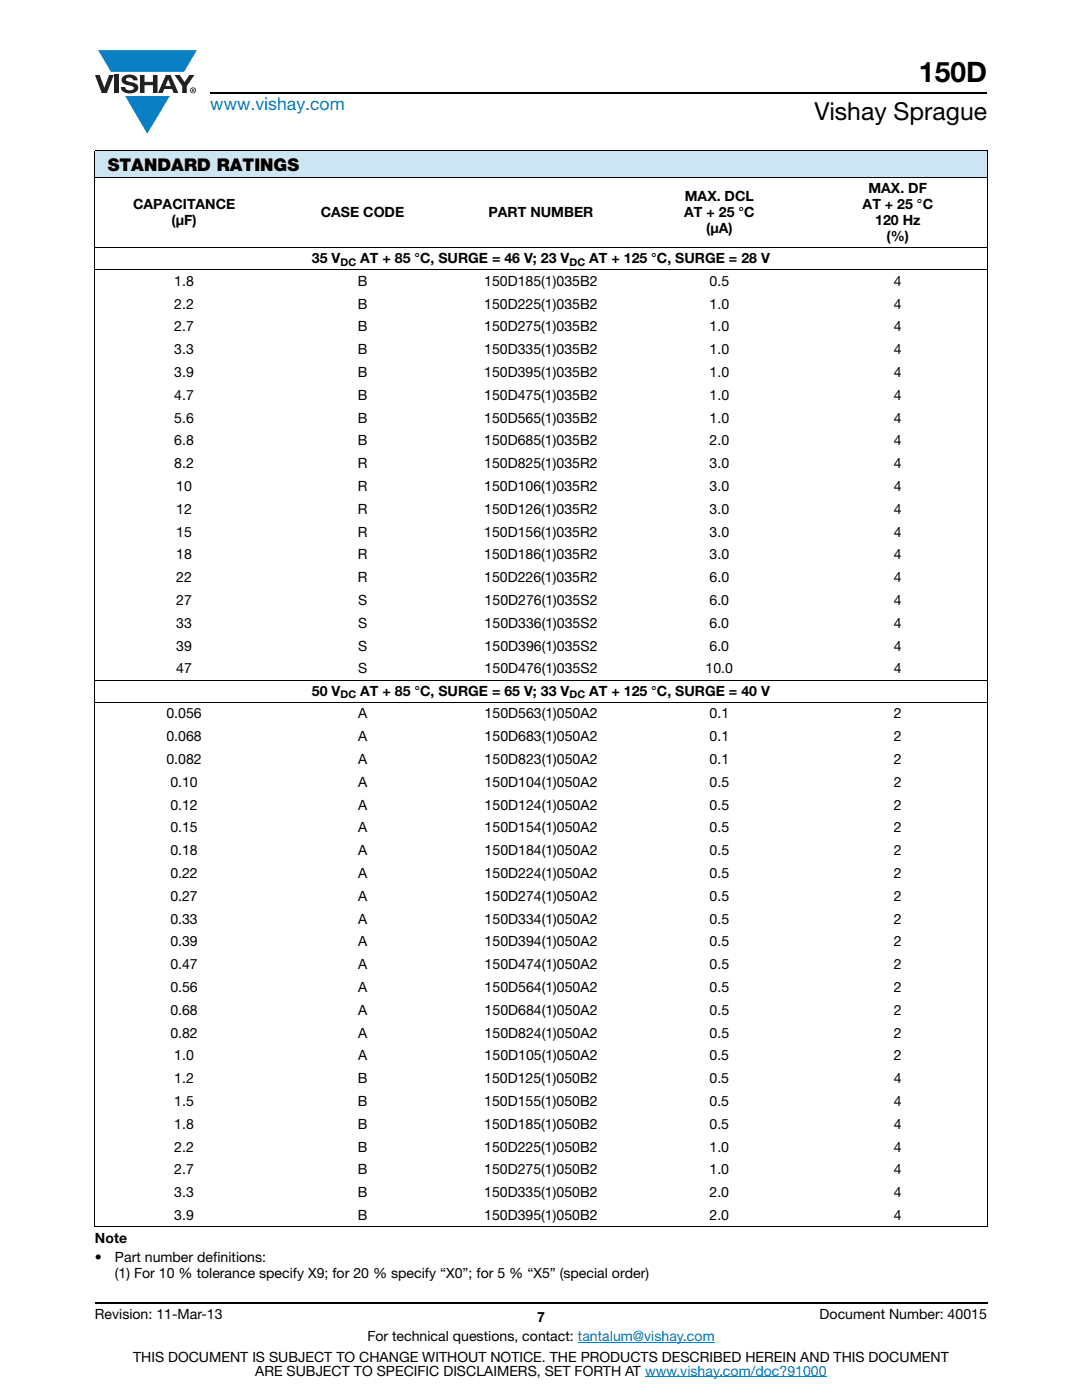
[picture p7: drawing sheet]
<svg xmlns="http://www.w3.org/2000/svg" width="216mm" height="279mm" viewBox="0 0 216 279" stroke-linecap="round" stroke-linejoin="round" font-family="sans-serif">
<defs><g id="words">
<text font-size="5.6" x="183.4" y="16.4">150D</text>
<text font-size="4.9" x="162.5" y="24">Vishay Sprague</text>
<text font-size="3.5" fill="#007ec4" x="42" y="21.9">www.vishay.com</text>
<text font-size="3.5" x="21.5" y="34.1">STANDARD RATINGS</text>
<g font-size="2.8">
<text x="26.5" y="41.8">CAPACITANCE</text>
<text x="136.7" y="40.2">MAX. DCL</text>
<text x="172.1" y="41.8">AT + 25 °C</text>
<text x="173.3" y="38.6">MAX. DF</text>
<text x="34.2" y="45">(μF)</text>
<text x="64" y="43.4">CASE CODE</text>
<text x="97.5" y="43.4">PART NUMBER</text>
<text x="136.5" y="43.4">AT + 25 °C</text>
<text x="140.9" y="46.5">(μA)</text>
<text x="174.6" y="45">120 Hz</text>
<text x="62.3" y="52.6">35 V</text>
<text x="71.9" y="52.6">AT + 85 °C, SURGE = 46 V; 23 V</text>
<text x="117.6" y="52.6">AT + 125 °C, SURGE = 28 V</text>
<text x="176.9" y="48.1">(%)</text>
<text x="34.8" y="57">1.8</text>
<text x="71.4" y="57">B</text>
<text x="96.6" y="57">150D185(1)035B2</text>
<text x="141.6" y="57">0.5</text>
<text x="178.4" y="57">4</text>
<text x="34.8" y="61.6">2.2</text>
<text x="71.4" y="61.6">B</text>
<text x="96.6" y="61.6">150D225(1)035B2</text>
<text x="141.6" y="61.6">1.0</text>
<text x="178.4" y="61.6">4</text>
<text x="34.8" y="66.1">2.7</text>
<text x="34.8" y="70.7">3.3</text>
<text x="71.4" y="66.1">B</text>
<text x="71.4" y="70.7">B</text>
<text x="96.6" y="66.1">150D275(1)035B2</text>
<text x="96.6" y="70.7">150D335(1)035B2</text>
<text x="141.6" y="66.1">1.0</text>
<text x="141.6" y="70.7">1.0</text>
<text x="178.4" y="66.1">4</text>
<text x="178.4" y="70.7">4</text>
<text x="34.8" y="75.2">3.9</text>
<text x="71.4" y="75.2">B</text>
<text x="96.6" y="75.2">150D395(1)035B2</text>
<text x="141.6" y="75.2">1.0</text>
<text x="178.4" y="75.2">4</text>
<text x="34.8" y="79.8">4.7</text>
<text x="71.4" y="79.8">B</text>
<text x="96.6" y="79.8">150D475(1)035B2</text>
<text x="141.6" y="79.8">1.0</text>
<text x="178.4" y="79.8">4</text>
<text x="34.8" y="84.3">5.6</text>
<text x="34.8" y="88.9">6.8</text>
<text x="71.4" y="84.3">B</text>
<text x="71.4" y="88.9">B</text>
<text x="96.6" y="84.3">150D565(1)035B2</text>
<text x="96.6" y="88.9">150D685(1)035B2</text>
<text x="141.6" y="84.3">1.0</text>
<text x="141.6" y="88.9">2.0</text>
<text x="178.4" y="84.3">4</text>
<text x="178.4" y="88.9">4</text>
<text x="34.8" y="93.4">8.2</text>
<text x="71.4" y="93.4">R</text>
<text x="96.6" y="93.4">150D825(1)035R2</text>
<text x="141.6" y="93.4">3.0</text>
<text x="178.4" y="93.4">4</text>
<text x="35.2" y="98">10</text>
<text x="71.4" y="98">R</text>
<text x="96.6" y="98">150D106(1)035R2</text>
<text x="141.6" y="98">3.0</text>
<text x="178.4" y="98">4</text>
<text x="35.2" y="102.5">12</text>
<text x="35.2" y="107.1">15</text>
<text x="71.4" y="102.5">R</text>
<text x="71.4" y="107.1">R</text>
<text x="96.6" y="102.5">150D126(1)035R2</text>
<text x="96.6" y="107.1">150D156(1)035R2</text>
<text x="141.6" y="102.5">3.0</text>
<text x="141.6" y="107.1">3.0</text>
<text x="178.4" y="102.5">4</text>
<text x="178.4" y="107.1">4</text>
<text x="35.2" y="111.6">18</text>
<text x="71.4" y="111.6">R</text>
<text x="96.6" y="111.6">150D186(1)035R2</text>
<text x="141.6" y="111.6">3.0</text>
<text x="178.4" y="111.6">4</text>
<text x="35.2" y="116.2">22</text>
<text x="71.4" y="116.2">R</text>
<text x="96.6" y="116.2">150D226(1)035R2</text>
<text x="141.6" y="116.2">6.0</text>
<text x="178.4" y="116.2">4</text>
<text x="35.2" y="120.7">27</text>
<text x="35.2" y="125.3">33</text>
<text x="71.4" y="120.7">S</text>
<text x="71.4" y="125.3">S</text>
<text x="96.7" y="120.7">150D276(1)035S2</text>
<text x="96.7" y="125.3">150D336(1)035S2</text>
<text x="141.6" y="120.7">6.0</text>
<text x="141.6" y="125.3">6.0</text>
<text x="178.4" y="120.7">4</text>
<text x="178.4" y="125.3">4</text>
<text x="35.2" y="129.8">39</text>
<text x="71.4" y="129.8">S</text>
<text x="96.7" y="129.8">150D396(1)035S2</text>
<text x="141.6" y="129.8">6.0</text>
<text x="178.4" y="129.8">4</text>
<text x="35.2" y="134.4">47</text>
<text x="71.4" y="134.4">S</text>
<text x="96.7" y="134.4">150D476(1)035S2</text>
<text x="140.8" y="134.4">10.0</text>
<text x="178.4" y="134.4">4</text>
<text x="33.2" y="143.4">0.056</text>
<text x="62.3" y="138.9">50 V</text>
<text x="71.4" y="143.4">A</text>
<text x="71.9" y="138.9">AT + 85 °C, SURGE = 65 V; 33 V</text>
<text x="96.7" y="143.4">150D563(1)050A2</text>
<text x="117.6" y="138.9">AT + 125 °C, SURGE = 40 V</text>
<text x="141.6" y="143.4">0.1</text>
<text x="178.4" y="143.4">2</text>
<text x="33.2" y="147.9">0.068</text>
<text x="71.4" y="147.9">A</text>
<text x="96.7" y="147.9">150D683(1)050A2</text>
<text x="141.6" y="147.9">0.1</text>
<text x="178.4" y="147.9">2</text>
<text x="33.2" y="152.5">0.082</text>
<text x="71.4" y="152.5">A</text>
<text x="96.7" y="152.5">150D823(1)050A2</text>
<text x="141.6" y="152.5">0.1</text>
<text x="178.4" y="152.5">2</text>
<text x="34" y="157">0.10</text>
<text x="34" y="161.6">0.12</text>
<text x="71.4" y="157">A</text>
<text x="71.4" y="161.6">A</text>
<text x="96.7" y="157">150D104(1)050A2</text>
<text x="96.7" y="161.6">150D124(1)050A2</text>
<text x="141.6" y="157">0.5</text>
<text x="141.6" y="161.6">0.5</text>
<text x="178.4" y="157">2</text>
<text x="178.4" y="161.6">2</text>
<text x="34" y="166.1">0.15</text>
<text x="71.4" y="166.1">A</text>
<text x="96.7" y="166.1">150D154(1)050A2</text>
<text x="141.6" y="166.1">0.5</text>
<text x="178.4" y="166.1">2</text>
<text x="34" y="170.7">0.18</text>
<text x="71.4" y="170.7">A</text>
<text x="96.7" y="170.7">150D184(1)050A2</text>
<text x="141.6" y="170.7">0.5</text>
<text x="178.4" y="170.7">2</text>
<text x="34" y="175.2">0.22</text>
<text x="34" y="179.8">0.27</text>
<text x="71.4" y="175.2">A</text>
<text x="71.4" y="179.8">A</text>
<text x="96.7" y="175.2">150D224(1)050A2</text>
<text x="96.7" y="179.8">150D274(1)050A2</text>
<text x="141.6" y="175.2">0.5</text>
<text x="141.6" y="179.8">0.5</text>
<text x="178.4" y="175.2">2</text>
<text x="178.4" y="179.8">2</text>
<text x="34" y="184.3">0.33</text>
<text x="71.4" y="184.3">A</text>
<text x="96.7" y="184.3">150D334(1)050A2</text>
<text x="141.6" y="184.3">0.5</text>
<text x="178.4" y="184.3">2</text>
<text x="34" y="188.9">0.39</text>
<text x="71.4" y="188.9">A</text>
<text x="96.7" y="188.9">150D394(1)050A2</text>
<text x="141.6" y="188.9">0.5</text>
<text x="178.4" y="188.9">2</text>
<text x="34" y="193.4">0.47</text>
<text x="34" y="198">0.56</text>
<text x="71.4" y="193.4">A</text>
<text x="71.4" y="198">A</text>
<text x="96.7" y="193.4">150D474(1)050A2</text>
<text x="96.7" y="198">150D564(1)050A2</text>
<text x="141.6" y="193.4">0.5</text>
<text x="141.6" y="198">0.5</text>
<text x="178.4" y="193.4">2</text>
<text x="178.4" y="198">2</text>
<text x="34" y="202.5">0.68</text>
<text x="71.4" y="202.5">A</text>
<text x="96.7" y="202.5">150D684(1)050A2</text>
<text x="141.6" y="202.5">0.5</text>
<text x="178.4" y="202.5">2</text>
<text x="34" y="207.1">0.82</text>
<text x="71.4" y="207.1">A</text>
<text x="96.7" y="207.1">150D824(1)050A2</text>
<text x="141.6" y="207.1">0.5</text>
<text x="178.4" y="207.1">2</text>
<text x="34.8" y="211.6">1.0</text>
<text x="71.4" y="211.6">A</text>
<text x="96.7" y="211.6">150D105(1)050A2</text>
<text x="141.6" y="211.6">0.5</text>
<text x="178.4" y="211.6">2</text>
<text x="34.8" y="216.2">1.2</text>
<text x="34.8" y="220.7">1.5</text>
<text x="71.4" y="216.2">B</text>
<text x="71.4" y="220.7">B</text>
<text x="96.6" y="216.2">150D125(1)050B2</text>
<text x="96.6" y="220.7">150D155(1)050B2</text>
<text x="141.6" y="216.2">0.5</text>
<text x="141.6" y="220.7">0.5</text>
<text x="178.4" y="216.2">4</text>
<text x="178.4" y="220.7">4</text>
<text x="34.8" y="225.3">1.8</text>
<text x="71.4" y="225.3">B</text>
<text x="96.6" y="225.3">150D185(1)050B2</text>
<text x="141.6" y="225.3">0.5</text>
<text x="178.4" y="225.3">4</text>
<text x="34.8" y="229.8">2.2</text>
<text x="71.4" y="229.8">B</text>
<text x="96.6" y="229.8">150D225(1)050B2</text>
<text x="141.6" y="229.8">1.0</text>
<text x="178.4" y="229.8">4</text>
<text x="34.8" y="234.4">2.7</text>
<text x="34.8" y="238.9">3.3</text>
<text x="71.4" y="234.4">B</text>
<text x="71.4" y="238.9">B</text>
<text x="96.6" y="234.4">150D275(1)050B2</text>
<text x="96.6" y="238.9">150D335(1)050B2</text>
<text x="141.6" y="234.4">1.0</text>
<text x="141.6" y="238.9">2.0</text>
<text x="178.4" y="234.4">4</text>
<text x="178.4" y="238.9">4</text>
<text x="34.8" y="243.5">3.9</text>
<text x="71.4" y="243.5">B</text>
<text x="96.6" y="243.5">150D395(1)050B2</text>
<text x="141.6" y="243.5">2.0</text>
<text x="178.4" y="243.5">4</text>
<text x="18.9" y="248">Note</text>
<text x="18.9" y="251.8">•</text>
<text x="22.9" y="251.8">Part number definitions:</text>
<text x="22.9" y="255">(1) For 10 % tolerance specify X9; for 20 % specify “X0”; for 5 % “X5” (special order)</text>
<text x="18.9" y="263.3">Revision: 11-Mar-13</text>
<text x="107.2" y="263.8">7</text>
<text x="163.6" y="263.3">Document Number: 40015</text>
<text x="73.3" y="267.7">For technical questions, contact: tantalum@vishay.com</text>
<text x="26.5" y="271.7">THIS DOCUMENT IS SUBJECT TO CHANGE WITHOUT NOTICE. THE PRODUCTS DESCRIBED HEREIN AND THIS DOCUMENT</text>
<text x="50.9" y="274.6">ARE SUBJECT TO SPECIFIC DISCLAIMERS, SET FORTH AT www.vishay.com/doc?91000</text>
</g>
<g font-size="2.1">
<text x="67.9" y="53.1">DC</text>
<text x="113.6" y="53.1">DC</text>
<text x="67.9" y="139.4">DC</text>
<text x="113.6" y="139.4">DC</text>
</g>
</g></defs>
<g fill="#0a7fc3">
<path d="M19.6 10h19.7l-2.6 4.3h-1.1h-13.5z"/>
<path d="M25 19.2h8.9l-4.5 7.5z"/>
</g>
<g fill="#231f20">
<path d="M18.9 15h1l.9 2.5 1-2.5h.9l-1.4 3.6h-1z"/>
<path d="M22.9 15h.9v3.6h-.9z"/>
<path d="M24.6 15.3a2.1 2.1 0 0 1 2.8 .3l.1 .4h-.9a.79 .79 0 0 0-.7-.5 .79 .79 0 0 0-.8 .4l.3 .3 1 .2a1.08 1.08 0 0 1 1.2 1 1.08 1.08 0 0 1-1.1 1.2 1.73 1.73 0 0 1-2.4-1.2h.9a.96 .96 0 0 0 .8 .6 .96 .96 0 0 0 .9-.4 1.31 1.31 0 0 0-1.2-.6 1.03 1.03 0 0 1-1.1-.6 1.03 1.03 0 0 1 .2-1.1z"/>
<path d="M27.9 15h.9v1.3h1.7v-1.3h.9v3.6h-.9v-1.6h-1.7v1.6h-.9z"/>
<path d="M34.8 15h1.1l.9 1.4 1-1.4h1l-1.5 2.2v1.4h-.9v-1.4z"/>
<path d="M33.6 15.9l.5 1.3h-1.1zM33.1 15l-1.6 3.6h1l.3-.8h1.5l.3 .8h1l-1.6-3.6z"/>
<path d="M38.1 18a.46 .46 0 0 1 .9 0 .46 .46 0 0 1-.9 0zM37.9 18a.6 .6 0 0 0 1.2 0 .6 .6 0 0 0-1.2 0z"/>
<path d="M38.4 17.8h.2v.2h-.2zM38.3 17.7v.7h.1v-.3l.4 .3-.2-.3 .2-.2-.1-.2z"/>
</g>
<path d="M42 18.6h155M18.9 260h178.1" fill="none" stroke="#000" stroke-width=".36"/>
<path d="M115.3 267.9h27.3M128.7 274.8h36.3" fill="none" stroke="#007ec4" stroke-width=".2"/>
<path d="M18.9 30h178.1v5.5h-178.1z" fill="#cce5f3"/>
<g fill="none" stroke="#000" stroke-width=".2">
<path d="M18.9 30h178.1M18.9 35.5h178.1M18.9 30.1v19.3M197 30.1v23.7M18.9 49.4h178.1M18.9 53.8h178.1M18.9 49.5v195.3M197 53.9v81.8M18.9 135.8h178.1M197 135.8v4.3M18.9 140.2h178.1M197 140.2v104.6"/>
<path d="M18.9 244.8h178.1"/>
</g>
<use href="#words"/>
</svg>
